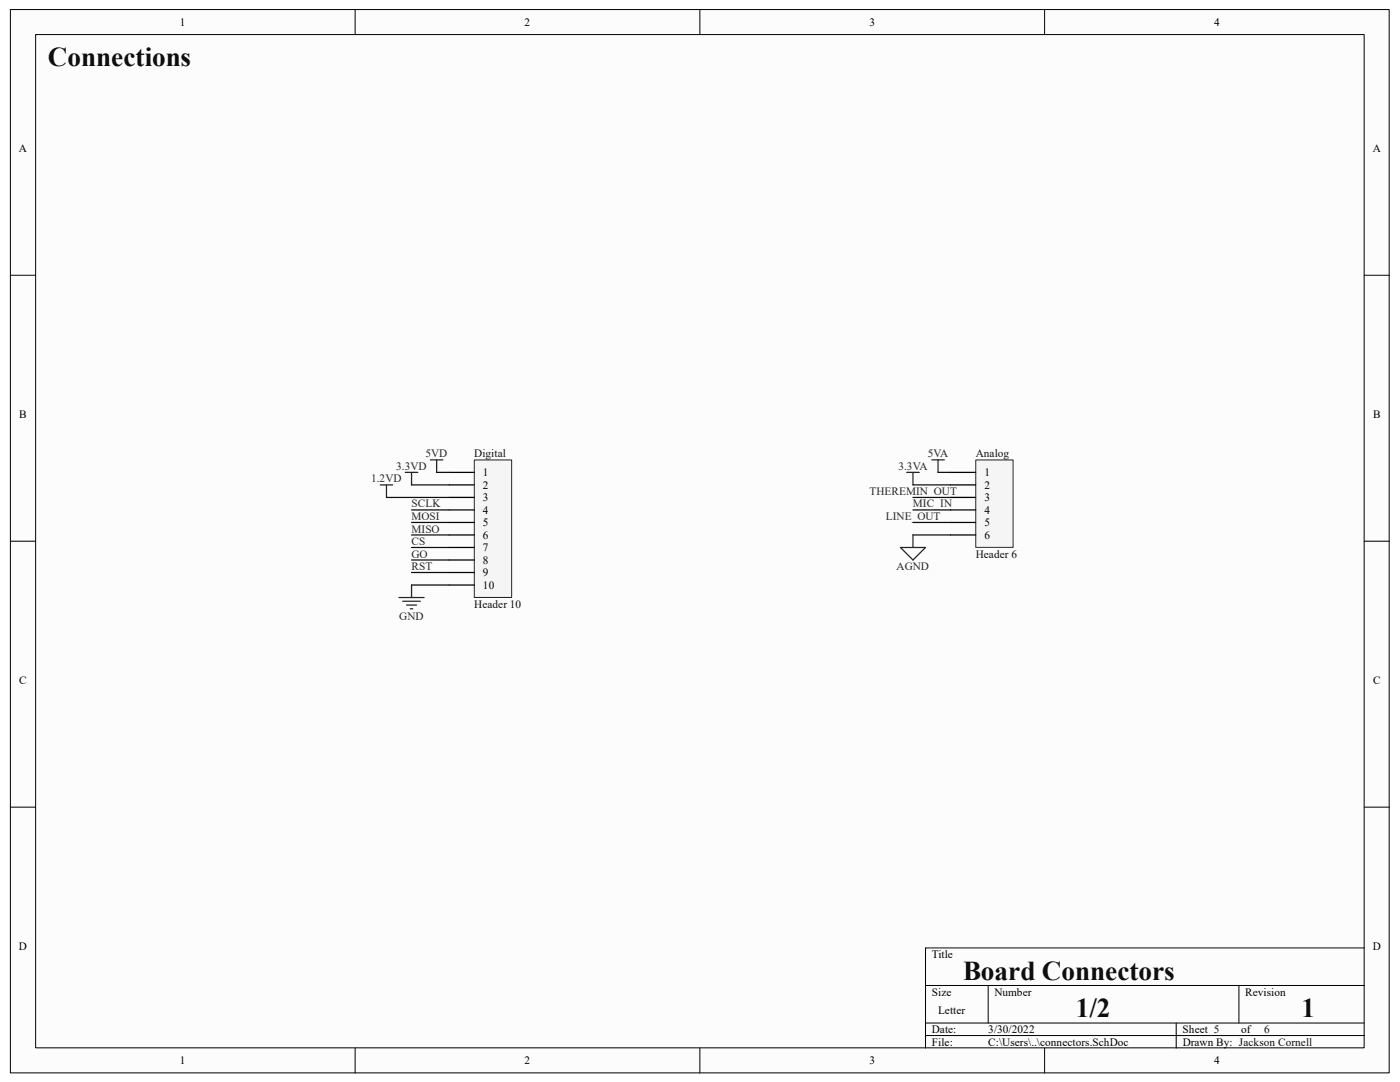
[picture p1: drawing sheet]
<svg xmlns="http://www.w3.org/2000/svg" width="279mm" height="216mm" viewBox="0 0 279 216" stroke-linecap="round" stroke-linejoin="round" font-family="sans-serif">
<defs><g id="words">
<g font-size="5.4" fill="#0e0e0e">
<text x="9.6" y="13.2">Connections</text>
<text x="192.2" y="195.5">Board Connectors</text>
<text x="214.7" y="202.9">1/2</text>
<text x="259.8" y="202.9">1</text>
</g>
<g font-size="2.2">
<text x="35.9" y="5.1">1</text>
<text x="104.7" y="5.1">2</text>
<text x="173.5" y="5.1">3</text>
<text x="242.3" y="5.1">4</text>
<text x="3.8" y="30.4">A</text>
<text x="273.9" y="30.4">A</text>
<text x="3.8" y="83.5">B</text>
<text x="274" y="83.5">B</text>
<text x="96.4" y="95">1</text>
<text x="196.5" y="95">1</text>
<text x="96.4" y="97.5">2</text>
<text x="96.4" y="100">3</text>
<text x="196.5" y="97.5">2</text>
<text x="196.5" y="100">3</text>
<text x="96.4" y="102.5">4</text>
<text x="96.4" y="105">5</text>
<text x="96.4" y="107.5">6</text>
<text x="196.5" y="102.5">4</text>
<text x="196.5" y="105">5</text>
<text x="196.5" y="107.5">6</text>
<text x="96.4" y="110">7</text>
<text x="96.4" y="112.5">8</text>
<text x="96.4" y="115">9</text>
<text x="96.4" y="117.5">10</text>
<text x="3.8" y="136.5">C</text>
<text x="274" y="136.5">C</text>
<text x="3.8" y="189.6">D</text>
<text x="186" y="191.2">Title</text>
<text x="273.9" y="189.6">D</text>
<text x="186" y="198.7">Size</text>
<text x="187.2" y="202.4">Letter</text>
<text x="198.5" y="198.7">Number</text>
<text x="248.5" y="198.7">Revision</text>
<text x="186" y="206.2">Date:</text>
<text x="186" y="208.7">File:</text>
<text x="197.2" y="206.2">3/30/2022</text>
<text x="197.2" y="208.7">C:\Users\..\connectors.SchDoc</text>
<text x="236" y="206.2">Sheet 5</text>
<text x="236" y="208.7">Drawn By: Jackson Cornell</text>
<text x="247.7" y="206.2">of</text>
<text x="35.9" y="212.4">1</text>
<text x="104.7" y="212.4">2</text>
<text x="173.5" y="212.4">3</text>
<text x="242.3" y="212.4">4</text>
</g>
<g font-size="2.2" fill="#262626">
<text x="79.1" y="93.8">3.3VD</text>
<text x="84.9" y="91.3">5VD</text>
<text x="179.3" y="93.8">3.3VA</text>
<text x="185.2" y="91.3">5VA</text>
<text x="74.1" y="96.3">1.2VD</text>
<text x="82.1" y="101.3">SCLK</text>
<text x="173.5" y="98.8">THEREMIN_OUT</text>
<text x="182.2" y="101.3">MIC_IN</text>
<text x="82.1" y="103.8">MOSI</text>
<text x="82.1" y="106.3">MISO</text>
<text x="176.8" y="103.8">LINE_OUT</text>
<text x="82.1" y="108.8">CS</text>
<text x="82.1" y="111.3">GO</text>
<text x="82.1" y="113.7">RST</text>
<text x="178.9" y="113.7">AGND</text>
<text x="79.7" y="123.7">GND</text>
</g>
<g font-size="2.2" fill="#0e0e0e">
<text x="94.7" y="91.3">Digital</text>
<text x="194.7" y="91.3">Analog</text>
<text x="194.7" y="111.3">Header 6</text>
<text x="94.7" y="121.2">Header 10</text>
<text x="252.3" y="206.2">6</text>
</g>
</g></defs>
<path d="M2.1 1.9h275.1v212.2h-275.1z" fill="#fcfcfc"/>
<path d="M2.1 1.9h275.1v212.2h-275.1z" fill="none" stroke="#000" stroke-width=".2"/>
<path d="M7.2 6.9h265v202.2h-265z" fill="#fcfcfc"/>
<g fill="none" stroke="#000" stroke-width=".2">
<path d="M7.1 6.9h265.1v202.2h-265.1zM70.9 1.9v5M139.7 1.9v5M208.5 1.9v5M2.1 54.9h5M272.3 54.9h5M2.1 108h5M272.3 108h5M2.1 161.1h5M272.3 161.1h5M184.7 196.6h87.6M197.2 196.6v7.5"/>
<path d="M247.3 196.6v7.5M272.3 189.2h-87.6v19.9M70.9 209.1v5M139.7 209.1v5M184.7 204.1h87.6M184.7 206.6h87.6M208.5 209.1v5M234.7 204.1v5"/>
</g>
<g fill="none" stroke="#262626" stroke-width=".25">
<path d="M75.9 96.8h2.5M77.1 96.8v2.5M80.9 94.3h2.5M82.1 94.3v2.5M85.9 91.8h2.5M87.1 91.8v2.5M181 94.3h2.5M182.2 94.3v2.5M186 91.8h2.5M187.2 91.8v2.5M79.6 119.2h5M80.4 120h3.5"/>
<path d="M82.1 116.7v2.5M179.7 109.2h5l-2.5 2.5zM182.2 106.7v2.5M81.1 120.7h2M81.9 121.5h.5"/>
</g>
<path d="M94.7 91.8h7.4v27.4h-7.4z" fill="#f5f5f5"/>
<path d="M94.7 91.8h7.4v27.4h-7.4z" fill="none" stroke="#262626" stroke-width=".2"/>
<path d="M89.6 94.3h5M89.6 96.8h5M89.6 99.3h5M89.6 101.8h5M89.6 104.2h5M89.6 106.7h5M89.6 109.2h5M89.6 111.7h5M89.6 114.2h5M89.6 116.7h5" fill="none" stroke="#000" stroke-width=".25"/>
<path d="M194.8 91.8h7.4v17.4h-7.4z" fill="#f5f5f5"/>
<path d="M194.7 91.8h7.5v17.4h-7.5z" fill="none" stroke="#262626" stroke-width=".2"/>
<path d="M189.7 94.3h5M189.7 96.8h5M189.7 99.3h5M189.7 101.8h5M189.7 104.2h5M189.7 106.7h5" fill="none" stroke="#000" stroke-width=".25"/>
<g fill="none" stroke="#0e0e0e" stroke-width=".25">
<path d="M77.1 99.3h12.5M82.1 96.8h7.5M87.1 94.3h2.5M182.2 96.8h7.5M182.2 99.3h7.5M187.2 94.3h2.5M82.1 101.8h7.5M82.1 104.2h7.5M82.1 106.7h7.5M82.1 109.2h7.5M82.1 111.7h7.5M82.1 114.2h7.5"/>
<path d="M82.1 116.7h7.5M182.2 101.8h7.5M182.2 104.2h7.5M182.2 106.7h7.5"/>
</g>
<use href="#words"/>
</svg>
